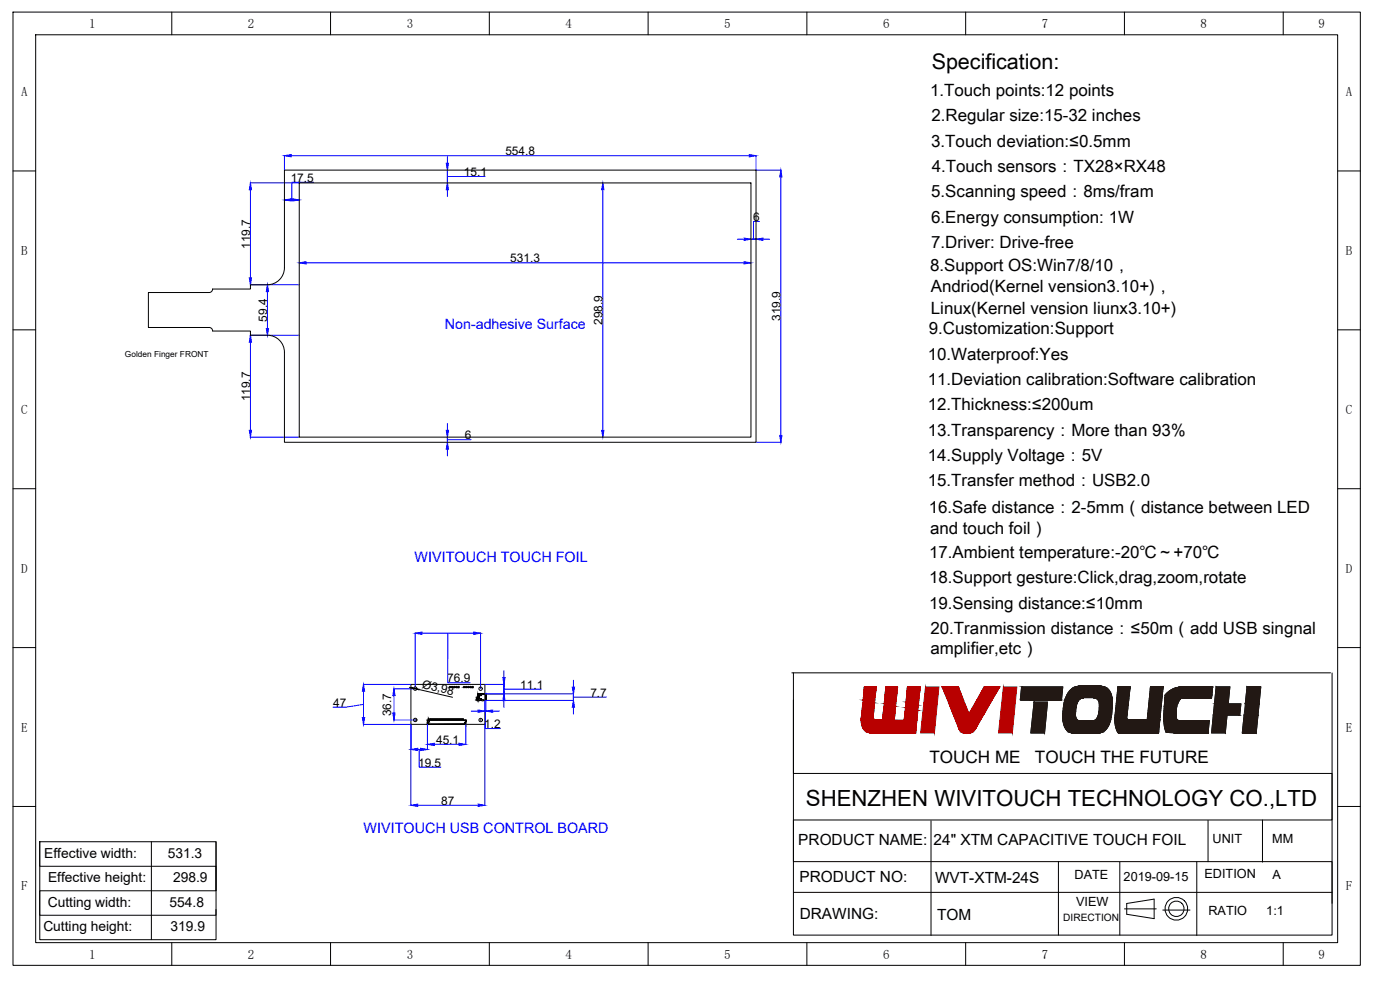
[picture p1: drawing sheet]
<svg xmlns="http://www.w3.org/2000/svg" width="1189mm" height="841mm" viewBox="0 0 1189 841" stroke-linecap="round" stroke-linejoin="round" font-family="sans-serif">
<defs><g id="words">
<text font-size="18.9" x="684" y="684">SHENZHEN WIVITOUCH TECHNOLOGY CO.,LTD</text>
<text font-size="18.2" x="791" y="59">Specification:</text>
<g font-size="14.5">
<text x="789" y="647">TOUCH ME</text>
<text x="879" y="647">TOUCH THE FUTURE</text>
</g>
<g font-size="14.3">
<text x="790" y="81">1.Touch points:12 points</text>
<text x="791" y="103">2.Regular size:15-32 inches</text>
<text x="791" y="124">3.Touch deviation:≤0.5mm</text>
<text x="791" y="146">4.Touch sensors：TX28×RX48</text>
<text x="791" y="167">5.Scanning speed：8ms/fram</text>
<text x="791" y="189">6.Energy consumption: 1W</text>
<text x="791" y="210">7.Driver: Drive-free</text>
<text x="790" y="230">8.Support OS:Win7/8/10，</text>
<text x="791" y="248">Andriod(Kernel vension3.10+)，</text>
<text x="790" y="266">Linux(Kernel vension liunx3.10+)</text>
<text x="789" y="284">9.Customization:Support</text>
<text x="788" y="305">10.Waterproof:Yes</text>
<text x="788" y="327">11.Deviation calibration:Software calibration</text>
<text x="788" y="348">12.Thickness:≤200um</text>
<text x="788" y="370">13.Transparency：More than 93%</text>
<text x="788" y="391">14.Supply Voltage：5V</text>
<text x="788" y="413">15.Transfer method：USB2.0</text>
<text x="789" y="435">16.Safe distance：2-5mm（distance between LED</text>
<text x="790" y="453">and touch foil）</text>
<text x="789" y="473">17.Ambient temperature:-20℃～+70℃</text>
<text x="789" y="495">18.Support gesture:Click,drag,zoom,rotate</text>
<text x="789" y="517">19.Sensing distance:≤10mm</text>
<text x="790" y="538">20.Tranmission distance：≤50m（add USB singnal</text>
<text x="790" y="555">amplifier,etc）</text>
</g>
<g font-size="13.1">
<text x="678" y="717">PRODUCT NAME:</text>
<text x="793" y="717">24&quot; XTM CAPACITIVE TOUCH FOIL</text>
<text x="679" y="749">PRODUCT NO:</text>
<text x="794" y="750">WVT-XTM-24S</text>
<text x="679" y="779">DRAWING:</text>
<text x="796" y="781">TOM</text>
</g>
<g font-size="12.2" fill="#00f">
<text x="352" y="477">WIVITOUCH TOUCH FOIL</text>
<text x="309" y="707">WIVITOUCH USB CONTROL BOARD</text>
</g>
<text font-size="12.1" fill="#00f" x="378" y="279">Non-adhesive Surface</text>
<g font-size="11.7">
<text x="38" y="728">Effective width:</text>
<text x="142" y="728">531.3</text>
<text x="41" y="748">Effective height:</text>
<text x="147" y="748">298.9</text>
<text x="41" y="770">Cutting width:</text>
<text x="144" y="770">554.8</text>
<text x="37" y="790">Cutting height:</text>
<text x="145" y="790">319.9</text>
</g>
<g font-size="11">
<text x="76" y="24">1</text>
<text x="211" y="24">2</text>
<text x="345" y="24">3</text>
<text x="480" y="24">4</text>
<text x="615" y="24">5</text>
<text x="750" y="24">6</text>
<text x="885" y="24">7</text>
<text x="1020" y="24">8</text>
<text x="1120" y="24">9</text>
<text x="18" y="82">A</text>
<text x="1143" y="82">A</text>
<text x="18" y="216">B</text>
<text x="1143" y="216">B</text>
<text x="18" y="351">C</text>
<text x="1143" y="351">C</text>
<text x="18" y="486">D</text>
<text x="1143" y="486">D</text>
<text x="18" y="621">E</text>
<text x="1143" y="621">E</text>
<text x="18" y="756">F</text>
<text x="1143" y="756">F</text>
<text x="76" y="813">1</text>
<text x="211" y="813">2</text>
<text x="345" y="813">3</text>
<text x="480" y="813">4</text>
<text x="615" y="813">5</text>
<text x="750" y="813">6</text>
<text x="885" y="813">7</text>
<text x="1020" y="813">8</text>
<text x="1120" y="813">9</text>
</g>
<g font-size="10.8">
<text x="1030" y="716">UNIT</text>
<text x="1080" y="716">MM</text>
<text x="912" y="746">DATE</text>
<text x="954" y="748">2019-09-15</text>
<text x="1023" y="745">EDITION</text>
<text x="1081" y="746">A</text>
<text x="914" y="769">VIEW</text>
<text x="1026" y="777">RATIO</text>
<text x="1075" y="777">1:1</text>
</g>
<g font-size="10.1">
<text x="429" y="132">554.8</text>
<text x="394" y="150">15.1</text>
<text x="247" y="154">17.5</text>
<text x="640" y="188">6</text>
<text x="212" y="211" transform="rotate(-90 212 211)">119.7</text>
<text x="433" y="223">531.3</text>
<text x="227" y="273" transform="rotate(-90 227 273)">59.4</text>
<text x="512" y="276" transform="rotate(-90 512 276)">298.9</text>
<text x="663" y="272" transform="rotate(-90 663 272)">319.9</text>
<text x="212" y="341" transform="rotate(-90 212 341)">119.7</text>
<text x="395" y="373">6</text>
<text x="380" y="579">76.9</text>
<text x="358" y="584" transform="rotate(13 358 584)">Ø3,98</text>
<text x="442" y="585">11.1</text>
<text x="501" y="591">7.7</text>
<text x="283" y="600">47</text>
<text x="332" y="608" transform="rotate(-90 332 608)">36.7</text>
<text x="411" y="618">1.2</text>
<text x="370" y="631">45.1</text>
<text x="355" y="651">19.5</text>
<text x="375" y="683">87</text>
</g>
<text font-size="8.6" x="903" y="781">DIRECTION</text>
<text font-size="7.1" x="106" y="303">Golden Finger FRONT</text>
<text font-size=".6" x="394" y="611">80</text>
</g></defs>
<!-- layer: VhF -->
<g fill="none" stroke="#000" stroke-width=".85">
<path d="M11 10h1144v809h-1144zM146 10v20M281 10v20M416 10v20M550 10v20M685 10v20M820 10v20M955 10v20M1090 10v20M30 30h1106v770h-1106zM11 145h19M1136 145h19"/>
<path d="M11 280h19M1136 280h19M11 415h19M1136 415h19M11 550h19M1136 550h19M11 684h19M1136 684h19M955 771h27M980 763l-23 4v9M980 763v17l-23-4M987 772h24"/>
<path d="M146 800v19M281 800v19M416 800v19M550 800v19M685 800v19M820 800v19M955 800v19M1090 800v19"/>
<circle cx="999" cy="771" r="10"/>
<circle cx="999" cy="771" r="7"/>
</g>
<!-- layer: 0 -->
<g fill="none" stroke="#000" stroke-width=".85">
<path d="M254 155h384v216h-384zM126 248h52h1l2-3h32v-3h14a14 14 0 0 0 15-15v-83h400v231h-400v-76a14 14 0 0 0-15-15l-14 1v-4h-32l-1-2-2-1h-52zM672 571h458M674 571v85h457v40h-457v35h457v36M1131 571v223h-457v-200M348 583l1 1M351 584l3 1M353 584h.1M356 585l28 7M382 583h.1M353 611h.1M408 611h.1"/>
<path d="M791 697v97M1026 696v35M1072 696v36M34 714v21h149v21h-149v21h149v-5M34 714h149v83h-149zM129 714v83M183 714v42M899 731v63M951 732v62M1016 731v63M674 757h457"/>
<circle cx="353" cy="584" r="1.4"/>
<circle cx="408" cy="584" r="1.4"/>
<circle cx="353" cy="611" r="1.4"/>
<circle cx="408" cy="611" r="1.4"/>
</g>
<path d="M868 583h34l-1 11h-35zM878 596h12l-3 26h-12zM1033 583h11l-1 14h11l-1 10h-11l-2 15h-11zM1057 597l2-14h12l-4 39h-12l1-15" fill="none" stroke="#000" stroke-width=".85"/>
<g fill="#221814" stroke="#221814" stroke-width=".85">
<path d="M868 583h34l-1 11z"/>
<path d="M987 583h1z"/>
<path d="M986 583h2z"/>
<path d="M985 583h3z"/>
<path d="M984 583h4z"/>
<path d="M982 583h6z"/>
<path d="M980 583h8z"/>
<path d="M978 583h10z"/>
<path d="M960 611h25z"/>
<path d="M950 622h1z"/>
<path d="M1002 583h28z"/>
<path d="M997 584h33z"/>
<path d="M990 622h36z"/>
<path d="M996 622h30z"/>
<path d="M997 622h29z"/>
<path d="M999 622h27z"/>
<path d="M1002 622h24z"/>
<path d="M1004 622h22z"/>
<path d="M1006 622h20z"/>
<path d="M1009 622h17z"/>
<path d="M1011 622h15z"/>
<path d="M1013 622h13z"/>
<path d="M1014 622h12z"/>
<path d="M1017 622h9z"/>
<path d="M1020 622h6z"/>
<path d="M1021 622h5z"/>
<path d="M1025 622h1z"/>
<path d="M1059 583h12z"/>
<path d="M1056 607h12l-1 15z"/>
<path d="M878 596l9 26 3-26zM878 596l9 26h-12z"/>
<path d="M868 583l-2 11h35zM866 594h35z"/>
<path d="M987 583h1zM987 583h1z"/>
<path d="M987 583h1zM986 583h2zM986 583h2z"/>
<path d="M986 583h2zM986 583h2zM985 583h3z"/>
<path d="M985 583h3zM985 583h3zM984 583h4z"/>
<path d="M984 583h4zM984 583h4zM983 583h5z"/>
<path d="M983 583h5zM982 583h6zM981 583h7z"/>
<path d="M981 583h7zM980 583h8zM979 583h9z"/>
<path d="M979 583h9zM978 583h10zM977 583h11z"/>
<path d="M949 583h11zM949 583h11z"/>
<path d="M977 583h11zM977 583h11z"/>
<path d="M949 583h11zM949 583h11z"/>
<path d="M977 583h11zM977 583h11z"/>
<path d="M949 583h11zM949 583h11z"/>
<path d="M977 583h11zM977 583h11z"/>
<path d="M949 583h11zM949 583h11z"/>
<path d="M977 583h11zM977 583h11z"/>
<path d="M949 583h11zM949 583h11z"/>
<path d="M977 583h11zM977 583h11z"/>
<path d="M949 583h11zM949 583h11z"/>
<path d="M949 583l11 1zM949 583l11 1z"/>
<path d="M977 583l11 1zM977 583l11 1z"/>
<path d="M977 584h11zM977 584h11z"/>
<path d="M949 584h11zM949 584h11z"/>
<path d="M977 584h11zM977 584h11z"/>
<path d="M949 584h11zM949 584h11zM949 584h11zM949 584h11z"/>
<path d="M977 584h11zM977 584h11z"/>
<path d="M949 584l11 1v-1zM949 584l11 1h-11z"/>
<path d="M977 584h11zM977 584l11 1h-11z"/>
<path d="M977 585h11zM977 585h11z"/>
<path d="M949 585h10h1zM949 585h10h-10z"/>
<path d="M977 585h11zM977 585h10h-10z"/>
<path d="M949 585h10zM949 585h10z"/>
<path d="M949 585h10zM949 585l10 1z"/>
<path d="M977 585l10 1v-1zM977 585l10 1h-10z"/>
<path d="M949 586h10zM949 586h10h-10z"/>
<path d="M977 586l10 1v-1zM977 586l10 1h-10z"/>
<path d="M949 586h10zM949 586l10 1z"/>
<path d="M977 587h10zM977 587h10z"/>
<path d="M949 587h10zM949 587h10h-10z"/>
<path d="M977 587l10 1v-1zM977 587l10 1h-10z"/>
<path d="M949 587l10 1v-1zM949 587l10 1h-10z"/>
<path d="M949 588h10zM949 588h10z"/>
<path d="M977 588l10 1v-1zM977 588l10 1h-11z"/>
<path d="M976 589h11zM976 589h11z"/>
<path d="M949 588l10 1v-1zM949 588l10 1h-10z"/>
<path d="M949 589h10zM949 589h10z"/>
<path d="M976 589l11 1v-1zM976 589l11 1h-11z"/>
<path d="M949 589l10 1v-1zM949 589l10 1h-10z"/>
<path d="M949 590h10zM949 590l10 1h-10z"/>
<path d="M976 590l11 1v-1zM976 590l11 1h-11z"/>
<path d="M976 591h11zM976 591h11z"/>
<path d="M949 591h10zM949 591h10h-10z"/>
<path d="M976 591l11 1v-1zM976 591l11 1h-11z"/>
<path d="M949 591l10 1v-1zM949 591l10 1h-11z"/>
<path d="M948 592l11 1zM948 592l11 1z"/>
<path d="M976 592l11 1v-1zM976 592l11 1h-11z"/>
<path d="M976 593h11zM976 593h11z"/>
<path d="M948 593h11zM948 593h11h-11z"/>
<path d="M976 593l11 1v-1zM976 593l11 1h-11z"/>
<path d="M948 593l11 1v-1zM948 593l11 1h-11z"/>
<path d="M948 594h11zM948 594h10z"/>
<path d="M976 594h11zM976 594h11h-11z"/>
<path d="M948 594l10 1v-1zM948 594l10 1h-10z"/>
<path d="M948 595h10zM948 595h10z"/>
<path d="M976 594h11zM976 594l11 1z"/>
<path d="M976 595h10h1zM976 595h10h-10z"/>
<path d="M948 595h10zM948 595h10h-10z"/>
<path d="M948 595l10 1zM948 595l10 1z"/>
<path d="M976 595l10 1v-1zM976 595l10 1h-10z"/>
<path d="M976 596h10zM976 596l10 1z"/>
<path d="M948 596l10 1v-1zM948 596l10 1h-10z"/>
<path d="M948 597h10zM948 597h10h-10z"/>
<path d="M976 597h10zM976 597h10h-10z"/>
<path d="M948 597l10 1v-1zM948 597l10 1h-10z"/>
<path d="M976 597l10 1v-1zM976 597l10 1h-11z"/>
<path d="M975 598h11zM975 598h11z"/>
<path d="M948 598l10 1v-1zM948 598l10 1h-10z"/>
<path d="M948 599h10zM948 599h10z"/>
<path d="M975 598l11 1v-1zM975 598l11 1h-11z"/>
<path d="M975 599h11zM975 599l11 1z"/>
<path d="M948 599l10 1v-1zM948 599l10 1h-10z"/>
<path d="M948 600h10zM948 600h10z"/>
<path d="M975 600l11 1v-1zM975 600l11 1h-11z"/>
<path d="M948 600l10 1v-1zM948 600l10 1h-10z"/>
<path d="M948 601h10zM948 601h10z"/>
<path d="M975 601h11zM975 601h11h-11z"/>
<path d="M975 601l11 1v-1zM975 601l11 1h-11z"/>
<path d="M947 601l11 1v-1zM947 601l11 1h-11z"/>
<path d="M947 602h11zM947 602h11z"/>
<path d="M975 602l11 1v-1zM975 602l11 1h-11z"/>
<path d="M975 603h11zM975 603h11z"/>
<path d="M947 602l10 1 1-1zM947 602l10 1h-10z"/>
<path d="M947 603h10zM947 603l10 1z"/>
<path d="M975 603l11 1v-1zM975 603l11 1h-11z"/>
<path d="M947 604h10zM947 604h10h-10z"/>
<path d="M975 604h11zM975 604l11 1z"/>
<path d="M947 604l10 1v-1zM947 604l10 1h-10z"/>
<path d="M947 605h10zM947 605h10z"/>
<path d="M975 605l10 1 1-1zM975 605l10 1h-10z"/>
<path d="M947 605l10 1v-1zM947 605l10 1h-10z"/>
<path d="M975 606h10zM975 606h10h-10z"/>
<path d="M947 606h10zM947 606h10h-10z"/>
<path d="M947 606h10zM947 606h10z"/>
<path d="M975 606l10 1v-1zM975 606l10 1h-10z"/>
<path d="M947 606l10 1v-1zM947 606l10 1h-10z"/>
<path d="M947 607h10zM947 607h10h-10z"/>
<path d="M975 607h10zM975 607h10h-10z"/>
<path d="M947 607h10zM947 607l10 1z"/>
<path d="M947 608h10zM947 608h10z"/>
<path d="M975 607l10 1v-1zM975 607l10 1h-11z"/>
<path d="M947 608h10zM947 608h10h-10z"/>
<path d="M974 608l11 1v-1zM974 608l11 1h-11z"/>
<path d="M947 608l10 1v-1zM947 608l10 1h-10z"/>
<path d="M974 609h11zM974 609h11z"/>
<path d="M947 609h10zM947 609h10z"/>
<path d="M947 609h10zM947 609h10z"/>
<path d="M947 609l10 1zM947 609l10 1zM947 610h10zM947 610h10z"/>
<path d="M947 610h10zM947 610h10zM947 610h10zM947 610h10zM947 610h10zM947 610h10z"/>
<path d="M947 610h10zM947 610h10z"/>
<path d="M947 610h10zM947 610h10zM947 610h10zM947 610h10z"/>
<path d="M947 610h10zM947 610h10z"/>
<path d="M947 610h10zM947 610h10z"/>
<path d="M947 610h10zM947 610h10z"/>
<path d="M947 610h10zM947 610h10z"/>
<path d="M974 609l11 1v-1zM974 609l11 1h-11z"/>
<path d="M947 610h10zM947 610h10z"/>
<path d="M947 610h10zM947 610h10z"/>
<path d="M947 610h10zM947 610h10z"/>
<path d="M974 610h11zM974 610l11 1h-11z"/>
<path d="M947 610l11 1zM947 610l11 1z"/>
<path d="M947 611h11zM947 611h11z"/>
<path d="M974 611h11zM974 611h11z"/>
<path d="M947 611h12zM947 611h12z"/>
<path d="M974 611h11zM974 611h11z"/>
<path d="M947 611h12zM947 611h12z"/>
<path d="M974 611h11zM974 611h11z"/>
<path d="M960 611h25zM960 611h25zM960 611h25zM960 611h25zM960 611h25zM960 611h25z"/>
<path d="M960 611h25zM960 611h25zM960 611h25z"/>
<path d="M947 611h12zM947 611h12z"/>
<path d="M960 611h25zM960 611h25z"/>
<path d="M947 611h13zM947 611h13z"/>
<path d="M947 611h38zM947 611h38z"/>
<path d="M947 611h38zM947 611h38z"/>
<path d="M947 611h38zM947 611h38z"/>
<path d="M947 611l38 1v-1zM947 611l38 1h-38z"/>
<path d="M947 612h38zM947 612h38z"/>
<path d="M947 612l38 1v-1zM947 612l38 1h-38z"/>
<path d="M947 613h38zM947 613h38z"/>
<path d="M947 613l38 1v-1zM947 613l38 1h-38z"/>
<path d="M947 614h38zM947 614h38z"/>
<path d="M947 614l38 1v-1zM947 614l38 1h-38z"/>
<path d="M947 615h37h1zM947 615h37h-37zM947 615h37zM947 615h37z"/>
<path d="M947 615l37 1v-1zM947 615l37 1h-37z"/>
<path d="M947 616l37 1v-1zM947 616l37 1h-37zM947 617h37zM947 617h37z"/>
<path d="M947 617h37zM947 617h37h-37z"/>
<path d="M947 617l37 1v-1zM947 617l37 1h-36z"/>
<path d="M948 618h36zM948 618h36z"/>
<path d="M948 618l36 1v-1zM948 618l36 1h-36z"/>
<path d="M948 619h36zM948 619h36h-36z"/>
<path d="M948 619h36zM948 619h36z"/>
<path d="M948 619l36 1v-1zM948 619l36 1h-35z"/>
<path d="M949 620h35zM949 620h35z"/>
<path d="M949 620h35zM949 620l35 1z"/>
<path d="M949 621h35zM949 621h35z"/>
<path d="M949 621h35zM949 621h35z"/>
<path d="M949 621h35zM949 621h35z"/>
<path d="M949 621l35 1zM949 621l35 1z"/>
<path d="M949 622h35zM949 622h35z"/>
<path d="M949 622h35zM949 622h35z"/>
<path d="M950 622h34zM950 622h34z"/>
<path d="M950 622h34zM950 622h34zM950 622h34zM950 622h34zM950 622h34zM950 622h34zM950 622h34zM950 622h34z"/>
<path d="M950 622h31zM950 622h33z"/>
<path d="M950 622h30zM950 622h31z"/>
<path d="M950 622h29zM950 622h30z"/>
<path d="M950 622h27zM950 622h29z"/>
<path d="M950 622h26zM950 622h27z"/>
<path d="M950 622h25zM950 622h26z"/>
<path d="M950 622h24zM950 622h25z"/>
<path d="M950 622h23zM950 622h24z"/>
<path d="M950 622h22zM950 622h23z"/>
<path d="M950 622h21zM950 622h22z"/>
<path d="M950 622h20zM950 622h21z"/>
<path d="M950 622h20zM950 622h18z"/>
<path d="M950 622h18zM950 622h16z"/>
<path d="M950 622h15zM950 622h16z"/>
<path d="M950 622h13zM950 622h15z"/>
<path d="M950 622h12zM950 622h13z"/>
<path d="M950 622h11zM950 622h12z"/>
<path d="M950 622h10zM950 622h11z"/>
<path d="M950 622h9zM950 622h10z"/>
<path d="M950 622h8zM950 622h9z"/>
<path d="M950 622h7zM950 622h8z"/>
<path d="M950 622h7zM950 622h6z"/>
<path d="M950 622h6zM950 622h5z"/>
<path d="M950 622h5zM950 622h5z"/>
<path d="M950 622h5zM950 622h4z"/>
<path d="M950 622h4zM950 622h2z"/>
<path d="M950 622h2zM950 622h2z"/>
<path d="M950 622h1zM950 622h2z"/>
<path d="M950 622h1zM950 622h1z"/>
<path d="M1003 583h2zM1003 583h2z"/>
<path d="M1003 583h3zM1003 583h3z"/>
<path d="M1003 583h5zM1003 583h5z"/>
<path d="M1003 583h6zM1003 583h6z"/>
<path d="M1003 583h6zM1003 583h6z"/>
<path d="M1003 583h8zM1003 583h8z"/>
<path d="M1003 583h9zM1003 583h9z"/>
<path d="M1003 583h10zM1003 583h10z"/>
<path d="M1003 583h12zM1003 583h12z"/>
<path d="M1003 583h13zM1003 583h13z"/>
<path d="M1003 583h14zM1003 583h14z"/>
<path d="M1003 583h15zM1003 583h15z"/>
<path d="M1003 583h16zM1003 583h16z"/>
<path d="M1003 583h17zM1003 583h17z"/>
<path d="M1003 583h18zM1003 583h18z"/>
<path d="M1003 583h18zM1003 583h18z"/>
<path d="M1003 583h19zM1003 583h19z"/>
<path d="M1003 583h20zM1003 583h20z"/>
<path d="M1003 583h21zM1003 583h21z"/>
<path d="M1003 583h21zM1003 583h21z"/>
<path d="M1003 583h21zM1003 583h21z"/>
<path d="M1003 583h22zM1003 583h22z"/>
<path d="M1003 583h23zM1003 583h23z"/>
<path d="M1003 583h24zM1003 583h24z"/>
<path d="M1003 583h25zM1003 583h25z"/>
<path d="M1003 583h25zM1003 583h25z"/>
<path d="M1003 583h26zM1003 583h26z"/>
<path d="M1003 583h26zM1003 583h26z"/>
<path d="M1003 583h26zM1003 583h26z"/>
<path d="M1003 583h26zM1003 583h26z"/>
<path d="M1003 583h27zM1003 583h27z"/>
<path d="M1003 583h27zM1003 583h27z"/>
<path d="M1003 583h27zM1003 583h27zM1003 583h27zM1003 583h27z"/>
<path d="M1003 583h27zM1002 583h28zM1002 583h28z"/>
<path d="M1002 583h28zM1002 583h28z"/>
<path d="M1002 583h28zM1002 583h28z"/>
<path d="M1002 583h28zM1001 583h29z"/>
<path d="M1001 583h29zM1001 583h29z"/>
<path d="M1001 583h29zM1001 583h29z"/>
<path d="M1001 583h29zM1000 583h30z"/>
<path d="M1000 583h30zM1000 584h30z"/>
<path d="M1000 584h30zM999 584h31z"/>
<path d="M999 584h31zM998 584h32z"/>
<path d="M998 584h32zM997 584h33z"/>
<path d="M997 584h33zM997 584h33zM997 584h33z"/>
<path d="M997 584h33zM996 585h34z"/>
<path d="M996 585h34zM995 585h35z"/>
<path d="M995 585h35zM995 586h34z"/>
<path d="M995 586h34zM994 586h35z"/>
<path d="M994 586h35zM994 586h35z"/>
<path d="M994 586h35zM993 586h36z"/>
<path d="M993 586h36zM993 587h36z"/>
<path d="M993 587h36zM992 587h1h36z"/>
<path d="M992 587h37zM992 587h37z"/>
<path d="M992 587h37zM991 588h38z"/>
<path d="M991 588h38zM991 588h38h-38z"/>
<path d="M991 588h38zM991 588h38h-38z"/>
<path d="M991 588h38zM991 588l38 1z"/>
<path d="M990 589h39zM990 589h39h-39z"/>
<path d="M990 589h39zM990 589h39z"/>
<path d="M990 589h39zM990 589l39 1z"/>
<path d="M990 590h39zM990 590h39z"/>
<path d="M990 590h39zM990 590h39z"/>
<path d="M990 590h39zM990 590h39zM990 590h39zM990 590h39z"/>
<path d="M990 590h39zM990 590h39z"/>
<path d="M989 590h40zM989 590h40z"/>
<path d="M989 590h40zM989 590l40 1h-40z"/>
<path d="M989 591h40zM989 591h40z"/>
<path d="M989 591h40zM989 591h40z"/>
<path d="M989 591h40zM989 591l40 1z"/>
<path d="M989 592h40zM989 592h40z"/>
<path d="M989 592h40zM989 592h40z"/>
<path d="M989 592h40zM989 592h40z"/>
<path d="M989 592l40 1zM989 592l40 1z"/>
<path d="M989 593h37zM989 593h38z"/>
<path d="M989 593h35zM989 593h37z"/>
<path d="M989 593h34zM989 593h35z"/>
<path d="M989 593h33zM989 593h34z"/>
<path d="M989 593h32zM989 593h33z"/>
<path d="M989 593h31zM989 593h32z"/>
<path d="M989 593h30zM989 593h31z"/>
<path d="M989 593h29zM989 593h30z"/>
<path d="M989 593h28zM989 593h29z"/>
<path d="M989 593h27zM989 593h28z"/>
<path d="M989 593h26zM989 593h27z"/>
<path d="M989 593h25zM989 593h26z"/>
<path d="M989 593h24zM989 593h25z"/>
<path d="M989 593h23zM989 593h24z"/>
<path d="M989 593h23zM989 593h23z"/>
<path d="M989 593h21zM989 593h23z"/>
<path d="M989 593h20zM989 593h21z"/>
<path d="M989 593h19zM989 593h20z"/>
<path d="M989 593h19zM989 593h19z"/>
<path d="M989 593h18zM989 593h19z"/>
<path d="M989 593h17zM989 593h18z"/>
<path d="M989 593h17zM989 593h17z"/>
<path d="M989 593h16zM989 593h17z"/>
<path d="M989 593h16zM989 593h16z"/>
<path d="M989 593h16zM989 593h16z"/>
<path d="M989 593h15zM989 593h16z"/>
<path d="M989 593h15zM989 593h15z"/>
<path d="M989 593h14zM989 593h15z"/>
<path d="M989 593h14zM989 593h14z"/>
<path d="M989 593h14zM989 593h14z"/>
<path d="M989 593h14zM989 593h14z"/>
<path d="M989 593h14zM989 593h13z"/>
<path d="M989 593h13zM989 593h13z"/>
<path d="M989 593h13zM989 593l13 1z"/>
<path d="M989 594h13zM989 594h13h-13z"/>
<path d="M989 594l12 1 1-1zM989 594l12 1h-12z"/>
<path d="M989 595h12zM989 595h12h-12z"/>
<path d="M989 595l12 1v-1zM989 595l12 1h-12z"/>
<path d="M989 596l11 1 1-1zM989 596l11 1h-11z"/>
<path d="M989 597h11zM989 597h11z"/>
<path d="M989 597l11 1v-1zM989 597l11 1h-11z"/>
<path d="M989 598l10 1 1-1zM989 598l10 1h-10z"/>
<path d="M989 599h10zM989 599h10z"/>
<path d="M989 599h10zM989 599h10z"/>
<path d="M989 599h10zM989 599l10 1z"/>
<path d="M989 600h10zM989 600h10z"/>
<path d="M989 600l10 1v-1zM989 600l10 1h-10z"/>
<path d="M989 601l10 2v-2zM989 601l10 2h-11z"/>
<path d="M988 603h11zM988 603h11z"/>
<path d="M988 603l11 1v-1zM988 603l11 1h-11z"/>
<path d="M988 604l11 1v-1zM988 604l11 1h-11z"/>
<path d="M988 605l11 1v-1zM988 605l11 1h-11z"/>
<path d="M988 606h11zM988 606h11z"/>
<path d="M988 606l11 1v-1zM988 606l11 1h-11z"/>
<path d="M988 607l11 1v-1zM988 607l11 1h-11z"/>
<path d="M988 608l11 1v-1zM988 608l11 1h-11z"/>
<path d="M988 609h11zM988 609h11z"/>
<path d="M988 609h11zM988 609h11h-11z"/>
<path d="M988 609l11 1v-1zM988 609l11 1h-11z"/>
<path d="M988 610h11zM988 610h11z"/>
<path d="M988 610h11zM988 610h11z"/>
<path d="M988 610h11zM988 610h11z"/>
<path d="M988 610l11 1zM988 610l11 1z"/>
<path d="M988 611h12zM988 611h12z"/>
<path d="M988 611h13zM988 611h13z"/>
<path d="M988 611h13zM988 611h13z"/>
<path d="M988 611l13 1zM988 611l13 1z"/>
<path d="M988 612h13zM988 612h13z"/>
<path d="M988 612h14zM988 612h14z"/>
<path d="M988 612h14zM988 612h14z"/>
<path d="M988 612h14zM988 612h14zM988 612h14zM988 612h14zM988 612h14zM988 612h14zM988 612h14zM988 612h14z"/>
<path d="M988 612h14zM988 612h14z"/>
<path d="M988 612h14zM988 612h14z"/>
<path d="M988 612h15zM988 612h15z"/>
<path d="M988 612h17zM988 612h17z"/>
<path d="M988 612h18zM988 612h18z"/>
<path d="M988 612h19zM988 612h19z"/>
<path d="M988 612h21zM988 612h21z"/>
<path d="M988 612h22zM988 612h22z"/>
<path d="M988 612h23zM988 612h23z"/>
<path d="M988 612h24zM988 612h24z"/>
<path d="M988 612h25zM988 612h25z"/>
<path d="M988 612h27zM988 612h27z"/>
<path d="M988 612h28zM988 612h28z"/>
<path d="M988 612h28zM988 612h28z"/>
<path d="M988 612h29zM988 612h29z"/>
<path d="M988 612h30zM988 612h30z"/>
<path d="M988 612h31zM988 612h31z"/>
<path d="M988 612h32zM988 612h32z"/>
<path d="M988 612h32zM988 612h32z"/>
<path d="M988 612h33zM988 612h33z"/>
<path d="M988 612h34zM988 612h34z"/>
<path d="M988 612h35zM988 612h35z"/>
<path d="M988 612h36zM988 612h36z"/>
<path d="M988 612h37zM988 612h37z"/>
<path d="M988 612h37zM988 612h37z"/>
<path d="M988 612h38zM988 612h38z"/>
<path d="M988 612h38zM988 612h38z"/>
<path d="M988 612h38zM988 612h38z"/>
<path d="M988 612h39zM988 612h39z"/>
<path d="M988 612h39zM988 612h39z"/>
<path d="M988 612h39zM988 612h39z"/>
<path d="M988 612h39zM988 612h39zM988 612h39zM988 612h39z"/>
<path d="M988 612h39zM988 612h39z"/>
<path d="M988 612l39 1v-1zM988 612l39 1h-39z"/>
<path d="M988 613h39zM988 613h39z"/>
<path d="M988 613l39 1v-1zM988 613l39 1h-39z"/>
<path d="M988 614h39zM988 614h39z"/>
<path d="M989 614l38 1v-1zM989 614l38 1h-38z"/>
<path d="M989 615h38zM989 615h38z"/>
<path d="M989 615l37 1 1-1zM989 615l37 1h-37z"/>
<path d="M989 616h37zM989 616h37h-37z"/>
<path d="M989 616h37zM989 616l37 1z"/>
<path d="M989 617l37 1v-1zM989 617l37 1h-37z"/>
<path d="M989 618h37zM989 618h37z"/>
<path d="M989 618h37zM989 618h37h-37z"/>
<path d="M989 618h37zM989 618l37 1z"/>
<path d="M989 619h37zM989 619h37z"/>
<path d="M989 619h37zM989 619h37h-36z"/>
<path d="M990 619l36 1zM990 619l36 1z"/>
<path d="M990 620h36zM990 620h36z"/>
<path d="M990 620h36zM990 620h36z"/>
<path d="M990 620l36 1zM990 620l36 1z"/>
<path d="M990 621h36zM990 621h36z"/>
<path d="M990 621h36zM990 621h36z"/>
<path d="M990 621h36zM990 621h36z"/>
<path d="M990 621h36zM990 621h36z"/>
<path d="M990 621l36 1zM990 621l36 1z"/>
<path d="M990 622h36zM990 622h36zM990 622h36z"/>
<path d="M991 622h35zM991 622h35z"/>
<path d="M991 622h35zM991 622h35z"/>
<path d="M991 622h35zM991 622h35zM992 622h34zM992 622h34z"/>
<path d="M992 622h34zM992 622h34z"/>
<path d="M993 622h33zM993 622h33zM996 622h30z"/>
<path d="M997 622h29zM997 622h29zM997 622h29z"/>
<path d="M998 622h28zM998 622h28zM999 622h27z"/>
<path d="M1000 622h26zM1000 622h26z"/>
<path d="M1001 622h25zM1001 622h25zM1002 622h24z"/>
<path d="M1003 622h23zM1003 622h23zM1004 622h22z"/>
<path d="M1005 622h21zM1005 622h21zM1006 622h20z"/>
<path d="M1007 622h19zM1007 622h19z"/>
<path d="M1008 622h18zM1008 622h18zM1009 622h17z"/>
<path d="M1010 622h16zM1010 622h16zM1011 622h15z"/>
<path d="M1012 622h14zM1012 622h14zM1013 622h13z"/>
<path d="M1013 622h13zM1013 622h13zM1014 622h12z"/>
<path d="M1016 622h10zM1016 622h10zM1017 622h9z"/>
<path d="M1018 622h8zM1018 622h8zM1020 622h6z"/>
<path d="M1020 622h6zM1020 622h6zM1021 622h5z"/>
<path d="M1023 622h3zM1023 622h3zM1025 622h1z"/>
<path d="M1059 583l10 14 2-14zM1059 583l10 14h-12z"/>
<path d="M1033 583l10 14 1-14zM1033 583l10 14h-12z"/>
<path d="M1057 597l11 10 1-10zM1057 597l11 10h-12z"/>
<path d="M1031 597l22 10 1-10zM1031 597l22 10h-23z"/>
<path d="M1030 607l10 15 2-15zM1030 607l10 15h-11z"/>
<path d="M1056 607l-1 15h12zM1055 622h12z"/>
</g>
<!-- layer: DIM -->
<g fill="#221814" stroke="#221814" stroke-width=".85">
<path d="M928 612h15z"/>
<path d="M927 612h16z"/>
<path d="M926 612h17z"/>
<path d="M925 612h18z"/>
<path d="M921 612h22z"/>
<path d="M918 612h25z"/>
<path d="M917 612h26z"/>
<path d="M918 582h1zM918 582h1z"/>
<path d="M918 582h1zM918 582h1z"/>
<path d="M918 582h2zM918 582h2z"/>
<path d="M918 582h3zM918 582h3z"/>
<path d="M918 582h4zM918 582h4z"/>
<path d="M918 582h5zM918 582h5z"/>
<path d="M918 582h7zM917 582h8z"/>
<path d="M917 582h10zM917 582h10z"/>
<path d="M917 582h11zM917 582h11z"/>
<path d="M917 582h12zM917 582h12z"/>
<path d="M917 582h13zM917 582h13z"/>
<path d="M917 582h14zM917 582h14z"/>
<path d="M917 582h14zM917 582h14z"/>
<path d="M917 582h15zM917 582h15z"/>
<path d="M917 582h15zM917 582h15z"/>
<path d="M917 582h16zM917 582h16z"/>
<path d="M917 582h16zM917 582h16z"/>
<path d="M917 582h16zM917 582h16z"/>
<path d="M917 582h16zM917 582h16z"/>
<path d="M917 582h16zM917 582h16z"/>
<path d="M917 582h17zM917 582h17z"/>
<path d="M917 582h17zM917 582h17z"/>
<path d="M917 582h18zM916 582h19z"/>
<path d="M916 582h20zM915 582h21z"/>
<path d="M915 582l21 1zM915 583h21z"/>
<path d="M915 583h22zM914 583h23z"/>
<path d="M914 583h23zM914 583h23z"/>
<path d="M914 583h24zM913 583h25z"/>
<path d="M913 583h25zM913 583h25z"/>
<path d="M913 583h26zM912 583h27z"/>
<path d="M912 583l27 1zM912 584h27z"/>
<path d="M912 584h28zM911 584h29z"/>
<path d="M911 584h29zM911 584h29z"/>
<path d="M911 584h29zM910 584h30z"/>
<path d="M910 584l31 1zM910 585h31z"/>
<path d="M910 585h31zM910 585h31z"/>
<path d="M910 585h31zM910 585h31z"/>
<path d="M909 585l33 1-1-1zM909 586v-1l33 1z"/>
<path d="M909 586h33zM909 586h33z"/>
<path d="M909 586l33 1v-1zM909 586l33 1h-34z"/>
<path d="M908 587h35zM908 587h35z"/>
<path d="M908 587l35 1v-1zM908 587l35 1h-36z"/>
<path d="M907 588h36zM907 588h36z"/>
<path d="M907 588l36 1v-1zM907 588l36 1h-36z"/>
<path d="M907 589h37zM907 589h37z"/>
<path d="M906 589l38 1v-1zM906 589l38 1h-38z"/>
<path d="M906 590h38zM906 590h38z"/>
<path d="M906 590l38 1v-1zM906 590l38 1h-39z"/>
<path d="M905 591h39zM905 591h39z"/>
<path d="M905 591l39 1v-1zM905 591l39 1h-39z"/>
<path d="M905 592h15zM905 592h15z"/>
<path d="M929 592h15zM929 592h15z"/>
<path d="M905 592h15zM905 592h15z"/>
<path d="M929 592h15zM929 592h15z"/>
<path d="M905 592h15zM905 592h15z"/>
<path d="M929 592h15zM929 592h15z"/>
<path d="M905 592h15zM905 592h15z"/>
<path d="M905 592h14zM905 592h15z"/>
<path d="M929 592h15zM929 592h15z"/>
<path d="M905 592h14zM905 592h14z"/>
<path d="M905 592h14zM905 592l13 1z"/>
<path d="M930 592l14 1zM930 592l14 1z"/>
<path d="M930 593h14zM930 593h14z"/>
<path d="M905 593h13zM905 593h13z"/>
<path d="M931 593h13zM931 593h13z"/>
<path d="M905 593h13zM905 593h13z"/>
<path d="M905 593h13zM905 593h12z"/>
<path d="M931 593h13zM931 593h13z"/>
<path d="M905 593h12zM905 593h12z"/>
<path d="M932 593l13 1-1-1zM932 593l13 1h-13z"/>
<path d="M904 593h13zM904 593l13 1z"/>
<path d="M904 594h13zM904 594h12z"/>
<path d="M932 594h13zM932 594h13z"/>
<path d="M932 594h13zM932 594h13z"/>
<path d="M904 594h12zM904 594h12z"/>
<path d="M933 594h12zM933 594h12z"/>
<path d="M904 594h12zM904 594l12 1z"/>
<path d="M933 594l12 1zM933 594l12 1z"/>
<path d="M904 595h12zM904 595h11h-11z"/>
<path d="M904 595h11zM904 595h11z"/>
<path d="M933 595h12zM933 595h12z"/>
<path d="M904 595h11zM904 595h11z"/>
<path d="M933 595l12 1zM933 595l12 1z"/>
<path d="M933 596h12zM933 596h12z"/>
<path d="M904 595h11zM904 595l11 1z"/>
<path d="M904 596h11zM904 596h11z"/>
<path d="M904 596h11zM904 596h11z"/>
<path d="M933 596h12zM933 596h12h-12z"/>
<path d="M904 596h11zM904 596h11z"/>
<path d="M933 596l12 1v-1zM933 596l12 1h-12z"/>
<path d="M904 596h11zM904 596l11 1z"/>
<path d="M904 597h11zM904 597h11z"/>
<path d="M933 597h12zM933 597h12h-12z"/>
<path d="M904 597h11zM904 597h10h-10z"/>
<path d="M933 597h12zM933 597h12z"/>
<path d="M904 597l10 1v-1zM904 597l10 1h-11z"/>
<path d="M933 597l12 1v-1zM933 597l12 1h-11z"/>
<path d="M903 598h11zM903 598h11h-11z"/>
<path d="M903 598h11zM903 598h11z"/>
<path d="M934 598l11 1v-1zM934 598l11 1h-11z"/>
<path d="M934 599h11zM934 599h11z"/>
<path d="M903 598h11zM903 598l11 1h-11z"/>
<path d="M903 599h11zM903 599h11h-11z"/>
<path d="M934 599h11zM934 599h11h-11z"/>
<path d="M903 599l11 1v-1zM903 599l11 1h-11zM903 600h11zM903 600h11z"/>
<path d="M934 599l11 1v-1zM934 599l11 1h-11z"/>
<path d="M934 600h11zM934 600h10z"/>
<path d="M903 600l11 1v-1zM903 600l11 1h-11z"/>
<path d="M933 600l11 1v-1zM933 600l11 1h-11z"/>
<path d="M933 601h11zM933 601h11z"/>
<path d="M903 601h11zM903 601h11h-11z"/>
<path d="M903 601h11zM903 601l11 1z"/>
<path d="M933 601l11 1v-1zM933 601l11 1h-11z"/>
<path d="M933 602l11 1v-1zM933 602l11 1h-11z"/>
<path d="M903 602l10 1 1-1zM903 602l10 1h-10z"/>
<path d="M903 603l10 1v-1zM903 603l10 1h-10z"/>
<path d="M933 603l11 1v-1zM933 603l11 1h-11z"/>
<path d="M903 604h10zM903 604h10z"/>
<path d="M933 604h11zM933 604h11h-11z"/>
<path d="M903 604h10zM903 604h10h-10z"/>
<path d="M933 604h11zM933 604h11z"/>
<path d="M903 604l10 1v-1zM903 604l10 1h-10z"/>
<path d="M933 604l11 1v-1zM933 604l11 1h-11z"/>
<path d="M903 605h10zM903 605h10z"/>
<path d="M903 605h10zM903 605l10 1z"/>
<path d="M933 605l11 1v-1zM933 605l11 1h-11zM933 606h11zM933 606h11z"/>
<path d="M903 606h10zM903 606h10h-11z"/>
<path d="M933 606l11 1v-1zM933 606l11 1h-11z"/>
<path d="M902 606l11 1v-1zM902 606l11 1h-11z"/>
<path d="M933 607h11zM933 607h11h-11z"/>
<path d="M902 607h11zM902 607h11z"/>
<path d="M902 607h11zM902 607h11z"/>
<path d="M933 607h11zM933 607l11 1h-12z"/>
<path d="M902 607l11 1zM902 607l11 1z"/>
<path d="M932 608h12zM932 608h12z"/>
<path d="M902 608h11zM902 608h11z"/>
<path d="M932 608h12zM932 608h12h-12z"/>
<path d="M902 608h11zM902 608h11z"/>
<path d="M932 608h12zM932 608l12 1h-12z"/>
<path d="M902 608l11 1zM902 608l11 1z"/>
<path d="M902 609h12zM902 609h12zM902 609h12zM902 609h12z"/>
<path d="M932 609h12zM932 609h12z"/>
<path d="M932 609h12zM932 609h12z"/>
<path d="M902 609h12zM902 609h12h-11z"/>
<path d="M932 609l11 1 1-1zM932 609l11 1h-12z"/>
<path d="M903 609l11 1v-1zM903 609l11 1h-11z"/>
<path d="M903 610h11zM903 610h11z"/>
<path d="M931 610l12 1v-1zM931 610l12 1h-12zM931 611h12zM931 611h12z"/>
<path d="M903 610l12 1-1-1zM903 610l12 1h-12z"/>
<path d="M931 611h12zM930 611h1h12z"/>
<path d="M903 611h12zM903 611h12h-12z"/>
<path d="M930 611h13zM929 611h14z"/>
<path d="M903 611l13 1zM903 611l13 1z"/>
<path d="M903 612h13zM903 612h13z"/>
<path d="M929 611h14zM929 612h14z"/>
<path d="M903 612h14zM903 612h14z"/>
<path d="M929 612h14zM928 612h15zM928 612h15z"/>
<path d="M928 612h15zM928 612h15zM928 612h15z"/>
<path d="M928 612h15zM927 612h16zM927 612h16z"/>
<path d="M927 612h16zM927 612h16zM927 612h16z"/>
<path d="M903 612h14zM903 612h14z"/>
<path d="M927 612h16zM926 612h17zM926 612h17z"/>
<path d="M926 612h17zM925 612h18zM923 612h20z"/>
<path d="M923 612h20zM921 612h22zM920 612h23z"/>
<path d="M920 612h23zM919 612h24z"/>
<path d="M903 612h14zM903 612h14z"/>
<path d="M919 612h24zM918 612h25zM918 612h25z"/>
<path d="M918 612h25zM917 612h26zM917 612h26z"/>
<path d="M917 612h26zM917 612h26z"/>
<path d="M903 612h14zM903 612h14z"/>
<path d="M917 612h26zM917 612h26z"/>
<path d="M903 612h14zM903 612h14z"/>
<path d="M903 612h40zM903 612h40z"/>
<path d="M903 612l40 1v-1zM903 612l40 1h-40z"/>
<path d="M903 613h40zM903 613h39z"/>
<path d="M903 613l39 1v-1zM903 613l39 1h-39z"/>
<path d="M903 614h39zM903 614l39 1z"/>
<path d="M903 615h39zM903 615h39h-39z"/>
<path d="M903 615h39zM903 615l38 1z"/>
<path d="M904 616h37zM904 616h37h-37z"/>
<path d="M904 616h37zM904 616l37 1z"/>
<path d="M904 617h36h1zM904 617h36h-36z"/>
<path d="M904 617h36zM904 617l36 1z"/>
<path d="M904 618h36zM904 618h36h-35z"/>
<path d="M905 618h35zM905 618l35 1z"/>
<path d="M905 619h34h1zM905 619h34h-34z"/>
<path d="M905 619h34zM905 619h34z"/>
<path d="M906 619l32 1 1-1zM906 619l32 1h-32z"/>
<path d="M906 620h32zM906 620h32z"/>
<path d="M906 620h32zM906 620h32z"/>
<path d="M907 620h31zM907 620l30 1z"/>
<path d="M907 621h30zM907 621h30z"/>
<path d="M907 621h30zM907 621h29z"/>
<path d="M908 621h28zM908 621h28z"/>
<path d="M908 621h28zM908 621h28z"/>
<path d="M909 621h27zM909 621l26 1z"/>
<path d="M909 622h26zM909 622h26z"/>
<path d="M910 622h25zM910 622h24z"/>
<path d="M910 622h24zM910 622h24z"/>
<path d="M911 622h23zM911 622h22z"/>
<path d="M911 622h22zM911 622h22z"/>
<path d="M912 622h21zM912 622h20z"/>
<path d="M912 622h20zM912 622h19z"/>
<path d="M913 622h18zM913 622h18z"/>
</g>
<g fill="#b80000" stroke="#b80000" stroke-width=".85">
<path d="M743 583h1z"/>
<path d="M741 583h3z"/>
<path d="M737 583h7z"/>
<path d="M735 583h9z"/>
<path d="M734 583h10z"/>
<path d="M749 611h10z"/>
<path d="M746 611h13z"/>
<path d="M745 611h14z"/>
<path d="M744 611h15z"/>
<path d="M743 622h34z"/>
<path d="M744 622h33z"/>
<path d="M747 622h30z"/>
<path d="M749 622h28z"/>
<path d="M751 622h26z"/>
<path d="M758 622h19z"/>
<path d="M766 622h11z"/>
<path d="M768 622h9z"/>
<path d="M771 622h6z"/>
<path d="M774 622h3z"/>
<path d="M775 622h2z"/>
<path d="M819 622h4z"/>
<path d="M836 583h13zM836 583h13z"/>
<path d="M800 583h14zM800 583h14z"/>
<path d="M743 583h1zM743 583h1zM742 583h2z"/>
<path d="M742 583h2zM741 583h3zM740 583h4z"/>
<path d="M836 583h13zM836 583h13z"/>
<path d="M800 583h14zM800 583h14z"/>
<path d="M771 583h10zM771 583h10z"/>
<path d="M740 583h4zM737 583h7zM736 583h8z"/>
<path d="M771 583h10zM771 583h10z"/>
<path d="M736 583h8zM736 583h8z"/>
<path d="M736 583h8zM735 583h9zM735 583h9z"/>
<path d="M735 583h9zM734 583h10zM734 583h10z"/>
<path d="M752 583h10zM752 583h10z"/>
<path d="M734 583h10zM734 583h10z"/>
<path d="M752 583h10zM752 583h10z"/>
<path d="M836 583h13zM836 583h13z"/>
<path d="M800 583h14zM800 583h14z"/>
<path d="M734 583h10zM734 583h10z"/>
<path d="M771 583h10zM771 583h10z"/>
<path d="M752 583h10zM752 583h10z"/>
<path d="M734 583h10zM734 583h10z"/>
<path d="M771 583h10zM771 583h10z"/>
<path d="M752 583h10zM752 583h10z"/>
<path d="M836 583h13zM836 583h13z"/>
<path d="M800 583h14zM800 583h14z"/>
<path d="M836 583h13zM836 583h13z"/>
<path d="M800 583h14zM800 583h14z"/>
<path d="M734 583h10zM734 583h10z"/>
<path d="M752 583h10zM752 583h10z"/>
<path d="M734 583h10zM734 583h10z"/>
<path d="M771 583h10zM771 583h10z"/>
<path d="M752 583h10zM752 583h10z"/>
<path d="M836 583h13zM836 583h13z"/>
<path d="M800 583h14zM800 583h14z"/>
<path d="M771 583h10zM771 583h10z"/>
<path d="M734 583l10 1zM734 583l10 1z"/>
<path d="M836 583h13zM836 583l13 1z"/>
<path d="M800 583l14 1zM800 583l14 1z"/>
<path d="M836 584h13zM836 584h13z"/>
<path d="M800 584h14zM800 584h14z"/>
<path d="M752 583l10 1zM752 583l10 1z"/>
<path d="M734 584h10zM734 584h10z"/>
<path d="M752 584h10zM752 584h10z"/>
<path d="M771 583h10zM771 583l10 1z"/>
<path d="M771 584h10zM771 584h10z"/>
<path d="M835 584h14zM835 584h13z"/>
<path d="M800 584h14zM800 584h14z"/>
<path d="M734 584h10zM734 584h10z"/>
<path d="M835 584h13zM835 584h13z"/>
<path d="M801 584h13zM801 584h13z"/>
<path d="M752 584h10zM752 584h10z"/>
<path d="M734 584h10zM734 584h10z"/>
<path d="M752 584h10zM752 584h10z"/>
<path d="M835 584h13zM835 584h13z"/>
<path d="M801 584h13zM801 584h13z"/>
<path d="M771 584h10zM771 584h10z"/>
<path d="M734 584h10zM734 584h10z"/>
<path d="M771 584h10zM771 584h10z"/>
<path d="M835 584h13zM835 584h13z"/>
<path d="M801 584h13zM801 584h13z"/>
<path d="M835 584h13zM835 584l13 1z"/>
<path d="M801 584l13 1zM801 584l13 1z"/>
<path d="M752 584h10zM752 584l10 1h-10z"/>
<path d="M734 584h10zM734 584l10 1z"/>
<path d="M752 585h10zM752 585h10z"/>
<path d="M770 584l11 1zM770 584l11 1z"/>
<path d="M734 585h10zM734 585h10z"/>
<path d="M835 585h13zM835 585h13h-13z"/>
<path d="M770 585h11zM770 585h11z"/>
<path d="M835 585h13zM835 585h13z"/>
<path d="M801 585h14h-1zM801 585h14h-14z"/>
<path d="M734 585h10zM734 585h10z"/>
<path d="M752 585h10zM752 585h10h-10z"/>
<path d="M752 585h10zM752 585h10z"/>
<path d="M835 585h13zM835 585h13z"/>
<path d="M801 585h14zM801 585h14z"/>
<path d="M770 585h11zM770 585h11z"/>
<path d="M734 585h10zM734 585h10z"/>
<path d="M835 585l12 1 1-1zM835 585l12 1h-13z"/>
<path d="M801 585l14 1v-1zM801 585l14 1h-14z"/>
<path d="M734 585h10zM734 585l10 1h-10z"/>
<path d="M752 585l10 1v-1zM752 585l10 1h-10z"/>
<path d="M770 585l11 1v-1zM770 585l11 1h-11z"/>
<path d="M752 586h10zM752 586h10z"/>
<path d="M770 586h11zM770 586h11z"/>
<path d="M734 586h10zM734 586h10z"/>
<path d="M834 586h13zM834 586h13h-13z"/>
<path d="M801 586h14zM801 586h14h-14z"/>
<path d="M834 586h13zM834 586l13 1z"/>
<path d="M801 586l14 1zM801 586l14 1z"/>
<path d="M734 586l10 1v-1zM734 586l10 1h-10z"/>
<path d="M752 586l10 1v-1zM752 586l10 1h-10z"/>
<path d="M752 587h10zM752 587h10z"/>
<path d="M734 587h10zM734 587h10z"/>
<path d="M770 586l11 1v-1zM770 586l11 1h-11zM770 587h11zM770 587h11z"/>
<path d="M834 587h12h1zM834 587h12h-13z"/>
<path d="M802 587h13zM802 587h13h-13z"/>
<path d="M734 587h10zM734 587h10h-10z"/>
<path d="M833 587h13zM833 587h13z"/>
<path d="M802 587h14zM802 587h14z"/>
<path d="M752 587h10zM752 587h10h-10z"/>
<path d="M734 587l10 1zM734 587l10 1z"/>
<path d="M752 587h10zM752 587l10 1z"/>
<path d="M770 587l11 1v-1zM770 587l11 1h-11z"/>
<path d="M770 588h11zM770 588h11z"/>
<path d="M734 588h9h1zM734 588h9h-9z"/>
<path d="M833 587l13 1v-1zM833 587l13 1h-13z"/>
<path d="M802 587l14 1v-1zM802 587l14 1h-14z"/>
<path d="M734 588h9zM734 588h9z"/>
<path d="M752 588h10zM752 588h10h-10z"/>
<path d="M752 588h10zM752 588h10z"/>
<path d="M833 588h13zM833 588l13 1z"/>
<path d="M802 588l14 1zM802 588l14 1z"/>
<path d="M770 588l11 1v-1zM770 588l11 1h-11z"/>
<path d="M770 589h11zM770 589h11h-11z"/>
<path d="M734 588l9 1v-1zM734 588l9 1h-10z"/>
<path d="M833 589h12h1zM833 589h12h-13z"/>
<path d="M802 589h14zM802 589h14h-13z"/>
<path d="M752 588l10 1v-1zM752 588l10 1h-10z"/>
<path d="M752 589h10zM752 589h10z"/>
<path d="M770 589l11 1v-1zM770 589l11 1h-11z"/>
<path d="M832 589l13 1v-1zM832 589l13 1h-13z"/>
<path d="M803 589l14 1-1-1zM803 589l14 1h-14z"/>
<path d="M733 589l10 1v-1zM733 589l10 1h-10z"/>
<path d="M733 590h10zM733 590h10z"/>
<path d="M832 590h13zM832 590h13h-13z"/>
<path d="M803 590h14zM803 590h14z"/>
<path d="M770 590h11zM770 590h11h-11z"/>
<path d="M752 589l9 1 1-1zM752 589l9 1h-9z"/>
<path d="M752 590h9zM752 590h9z"/>
<path d="M832 590l12 1 1-1zM832 590l12 1h-13z"/>
<path d="M803 590l14 1v-1zM803 590l14 1h-14z"/>
<path d="M752 590l9 1v-1zM752 590l9 1h-10z"/>
<path d="M770 590l11 2v-2zM770 590l11 2h-11z"/>
<path d="M770 592h11zM770 592h11z"/>
<path d="M733 590l10 2v-2zM733 590l10 2h-10z"/>
<path d="M733 592h10zM733 592h10z"/>
<path d="M831 591l13 1v-1zM831 591l13 1h-13z"/>
<path d="M803 591l14 1v-1zM803 591l14 1h-13z"/>
<path d="M751 591l10 2v-2zM751 591l10 2h-10z"/>
<path d="M831 592h13zM831 592l12 1h-13z"/>
<path d="M804 592l14 1zM804 592l14 1z"/>
<path d="M770 592l10 1 1-1zM770 592l10 1h-10z"/>
<path d="M751 593h10zM751 593h10h-10z"/>
<path d="M733 592l10 2v-2zM733 592l10 2h-10z"/>
<path d="M770 593l10 1v-1zM770 593l10 1h-10z"/>
<path d="M733 594h10zM733 594h10h-10z"/>
<path d="M830 593l12 1 1-1zM830 593l12 1h-13z"/>
<path d="M804 593l14 1v-1zM804 593l14 1h-13z"/>
<path d="M770 594h10zM770 594h10h-10z"/>
<path d="M829 594h13zM829 594h13z"/>
<path d="M805 594h13zM805 594h13z"/>
<path d="M751 593l10 2v-2zM751 593l10 2h-10z"/>
<path d="M751 595l10 1v-1zM751 595l10 1h-10z"/>
<path d="M829 594l12 2 1-2zM829 594l12 2h-12z"/>
<path d="M770 594l10 2v-2zM770 594l10 2h-11z"/>
<path d="M733 594l10 2v-2zM733 594l10 2h-10z"/>
<path d="M829 596l12 1v-1zM829 596l12 1h-13z"/>
<path d="M805 594l14 3-1-3zM805 594l14 3h-13z"/>
<path d="M751 596l10 1v-1zM751 596l10 1h-10z"/>
<path d="M828 597h13zM828 597h13h-13z"/>
<path d="M806 597h14h-1zM806 597h14h-14z"/>
<path d="M733 596l10 2v-2zM733 596l10 2h-10z"/>
<path d="M769 596l11 2v-2zM769 596l11 2h-11z"/>
<path d="M733 598l9 1 1-1zM733 598l9 1h-10z"/>
<path d="M828 597l12 2 1-2zM828 597l12 2h-13z"/>
<path d="M806 597l14 2v-2zM806 597l14 2h-14z"/>
<path d="M769 598l11 1v-1zM769 598l11 1h-11z"/>
<path d="M751 597l10 2v-2zM751 597l10 2h-10z"/>
<path d="M732 599l10 1v-1zM732 599l10 1h-10z"/>
<path d="M827 599l12 1 1-1zM827 599l12 1h-13z"/>
<path d="M806 599l14 1v-1zM806 599l14 1h-13z"/>
<path d="M751 599l9 1 1-1zM751 599l9 1h-9z"/>
<path d="M826 600l13 1v-1zM826 600l13 1h-13z"/>
<path d="M807 600l14 1-1-1zM807 600l14 1h-14z"/>
<path d="M769 599l11 2v-2zM769 599l11 2h-11z"/>
<path d="M732 600l10 1v-1zM732 600l10 1h-10z"/>
<path d="M826 601h13zM826 601h13z"/>
<path d="M807 601h14zM807 601h14z"/>
<path d="M732 601h10zM732 601h10h-10z"/>
<path d="M826 601h12h1zM826 601h12h-13z"/>
<path d="M807 601h14zM807 601h14h-13z"/>
<path d="M751 600l9 2v-2zM751 600l9 2h-10z"/>
<path d="M732 601l10 1v-1zM732 601l10 1h-10z"/>
<path d="M825 601l13 1v-1zM825 601l13 1h-13z"/>
<path d="M808 601l13 1v-1zM808 601l13 1h-13z"/>
<path d="M750 602l10 1v-1zM750 602l10 1h-10z"/>
<path d="M732 602l10 1v-1zM732 602l10 1h-10z"/>
<path d="M769 601l10 2 1-2zM769 601l10 2h-10z"/>
<path d="M732 603h10zM732 603h10z"/>
<path d="M825 602l12 1 1-1zM825 602l12 1h-13z"/>
<path d="M808 602l14 1-1-1zM808 602l14 1h-14z"/>
<path d="M732 603l10 1v-1zM732 603l10 1h-10z"/>
<path d="M732 604h10zM732 604h10z"/>
<path d="M750 603l10 1v-1zM750 603l10 1h-10z"/>
<path d="M824 603l13 1v-1zM824 603l13 1h-13z"/>
<path d="M808 603l14 1v-1zM808 603l14 1h-14z"/>
<path d="M769 603l10 1v-1zM769 603l10 1h-10z"/>
<path d="M824 604h13zM824 604h13z"/>
<path d="M808 604h14zM808 604h14z"/>
<path d="M732 604h10zM732 604h10h-10z"/>
<path d="M824 604h13zM824 604h13z"/>
<path d="M809 604h13zM809 604h13z"/>
<path d="M750 604l10 1v-1zM750 604l10 1h-10z"/>
<path d="M732 604h10zM732 604l10 1h-10z"/>
<path d="M750 605h10zM750 605h10z"/>
<path d="M732 605h10zM732 605h10z"/>
<path d="M769 604l10 1v-1zM769 604l10 1h-11z"/>
<path d="M824 604l12 1 1-1zM824 604l12 1h-13z"/>
<path d="M809 604l13 1v-1zM809 604l13 1h-13z"/>
<path d="M823 605h13zM823 605h13h-13z"/>
<path d="M809 605h14zM809 605h14z"/>
<path d="M732 605h10zM732 605h10h-10z"/>
<path d="M768 605h11zM768 605h11h-11z"/>
<path d="M750 605l10 1v-1zM750 605l10 1h-10z"/>
<path d="M732 605l10 1zM732 605l10 1z"/>
<path d="M823 605h13zM823 605l13 1z"/>
<path d="M809 605l14 1zM809 605l14 1z"/>
<path d="M750 606h10zM750 606h10z"/>
<path d="M823 606h13zM823 606h13z"/>
<path d="M732 606h10zM732 606h10z"/>
<path d="M823 606h13zM823 606h13z"/>
<path d="M809 606h14zM809 606h14z"/>
<path d="M823 606h13zM823 606h13z"/>
<path d="M809 606h14zM809 606h14z"/>
<path d="M768 605h11zM768 605l11 1h-11z"/>
<path d="M823 606h13zM823 606h13z"/>
<path d="M809 606h14zM809 606h14z"/>
<path d="M732 606h10zM732 606h10z"/>
<path d="M732 606h10zM732 606h10z"/>
<path d="M750 606h10zM750 606h10h-10z"/>
<path d="M732 606h10zM732 606h10z"/>
<path d="M750 606l10 1zM750 606l10 1z"/>
<path d="M732 606h10zM732 606l10 1z"/>
<path d="M768 606l11 1v-1zM768 606l11 1h-11z"/>
<path d="M732 607h10zM732 607h10z"/>
<path d="M732 607h10zM732 607h10z"/>
<path d="M732 607h10zM732 607h10z"/>
<path d="M732 607h10zM732 607h10z"/>
<path d="M750 607h10zM750 607h10h-10z"/>
<path d="M809 606l26 1 1-1zM809 606l26 1h-25z"/>
<path d="M750 607h10zM750 607h10z"/>
<path d="M768 607l11 1v-1zM768 607l11 1h-11z"/>
<path d="M732 607l9 1 1-1zM732 607l9 1h-9z"/>
<path d="M732 608h9zM732 608h9z"/>
<path d="M750 607l10 1v-1zM750 607l10 1h-10z"/>
<path d="M750 608h10zM750 608h10z"/>
<path d="M732 608h9zM732 608h9h-9z"/>
<path d="M768 608h11zM768 608h11h-11z"/>
<path d="M768 608h11zM768 608l11 1z"/>
<path d="M732 608h9zM732 608l9 1z"/>
<path d="M750 608l10 1v-1zM750 608l10 1h-10z"/>
<path d="M732 609h9zM732 609h9z"/>
<path d="M810 607l24 2 1-2zM810 607l24 2h-24z"/>
<path d="M750 609h10zM750 609h10z"/>
<path d="M768 609h11zM768 609h11h-11z"/>
<path d="M731 609h11zM731 609h11h-11z"/>
<path d="M731 609h11zM731 609h11z"/>
<path d="M750 609h10zM750 609h10h-10z"/>
<path d="M731 609l11 1zM731 609l11 1z"/>
<path d="M750 609l10 1zM750 609l10 1z"/>
<path d="M768 609l11 1v-1zM768 609l11 1h-11z"/>
<path d="M731 610h11zM731 610h11z"/>
<path d="M731 610h11zM731 610h11zM731 610h11zM731 610h11z"/>
<path d="M731 610h11zM731 610h11z"/>
<path d="M750 610h10zM750 610h9z"/>
<path d="M731 610h11zM731 610h11z"/>
<path d="M750 610h9zM750 610h9z"/>
<path d="M768 610h11zM768 610h11h-11zM768 610h11zM768 610h11z"/>
<path d="M731 610h11zM731 610h11zM731 610h11zM731 610h11z"/>
<path d="M750 610h9zM750 610h9z"/>
<path d="M810 609l23 1 1-1zM810 609l23 1h-22z"/>
<path d="M749 610l10 1zM749 610l10 1z"/>
<path d="M768 610h11zM768 610l11 1h-11z"/>
<path d="M731 610l11 1zM731 610l11 1z"/>
<path d="M749 611h10zM749 611h10z"/>
<path d="M749 611h10zM749 611h10z"/>
<path d="M768 611h11zM768 611h11z"/>
<path d="M731 611h12zM731 611h12z"/>
<path d="M749 611h10zM749 611h10z"/>
<path d="M731 611h12zM731 611h12z"/>
<path d="M749 611h10zM749 611h10zM749 611h10zM749 611h10z"/>
<path d="M731 611h12zM731 611h12z"/>
<path d="M749 611h10zM749 611h10zM749 611h10z"/>
<path d="M749 611h10zM749 611h10zM749 611h10z"/>
<path d="M768 611h11zM768 611h11z"/>
<path d="M749 611h10zM749 611h10zM748 611h11z"/>
<path d="M748 611h11zM746 611h13zM746 611h13z"/>
<path d="M746 611h13zM745 611h14zM745 611h14z"/>
<path d="M745 611h14zM745 611h14zM744 611h15z"/>
<path d="M744 611h15zM744 611h15zM744 611h15z"/>
<path d="M731 611h13zM731 611h13z"/>
<path d="M731 611h28zM731 611h28z"/>
<path d="M768 611h11zM768 611h11zM768 611h11zM768 611h11z"/>
<path d="M731 611h28zM731 611h28z"/>
<path d="M731 611l48 1v-1zM731 611l48 1h-48z"/>
<path d="M811 610l21 2 1-2zM811 610l21 2h-20z"/>
<path d="M731 612h47h1zM731 612h47h-47z"/>
<path d="M731 612l47 1v-1zM731 612l47 1h-47z"/>
<path d="M812 612l20 1v-1zM812 612l20 1h-20z"/>
<path d="M731 613l47 1v-1zM731 613l47 1h-47z"/>
<path d="M812 613l19 1 1-1zM812 613l19 1h-18z"/>
<path d="M731 614h47zM731 614h47h-46z"/>
<path d="M732 614l46 1zM732 614l46 1z"/>
<path d="M813 614l17 1 1-1zM813 614l17 1h-17z"/>
<path d="M732 615l46 1v-1zM732 615l46 1h-46zM732 616h46zM732 616h46z"/>
<path d="M813 615l17 1v-1zM813 615l17 1h-17z"/>
<path d="M732 616l46 1v-1zM732 616l46 1h-46z"/>
<path d="M813 616h17zM813 616l16 1z"/>
<path d="M732 617h46zM732 617h46z"/>
<path d="M814 617h15zM814 617h15z"/>
<path d="M814 617h15zM814 617h15z"/>
<path d="M732 617l46 1v-1zM732 617l46 1h-45z"/>
<path d="M814 617h15zM814 617l15 1z"/>
<path d="M733 618h45zM733 618h45z"/>
<path d="M814 618h15zM814 618h15z"/>
<path d="M814 618h15zM814 618h15z"/>
<path d="M733 618h45zM733 618h45z"/>
<path d="M814 618h15zM814 618h14z"/>
<path d="M814 618h14zM814 618l14 1z"/>
<path d="M814 619h14zM814 619h14zM814 619h14zM814 619h14z"/>
<path d="M733 618l45 1v-1zM733 618l45 1h-44z"/>
<path d="M734 619h44zM734 619h44z"/>
<path d="M814 619l14 1v-1zM814 619l14 1h-13z"/>
<path d="M734 619l44 1v-1zM734 619l44 1h-44z"/>
<path d="M734 620h44zM734 620h44z"/>
<path d="M815 620h12h1zM815 620h12h-12z"/>
<path d="M734 620h44zM734 620h44h-43z"/>
<path d="M735 620l43 1zM735 620l43 1z"/>
<path d="M735 621h43zM735 621h43z"/>
<path d="M815 620l11 1 1-1zM815 620l11 1h-10z"/>
<path d="M736 621h42zM736 621h42zM737 621h41zM737 621h41z"/>
<path d="M816 621l9 1 1-1zM816 621l9 1h-8z"/>
<path d="M737 621h41zM737 621l41 1z"/>
<path d="M737 622h41zM737 622h41z"/>
<path d="M738 622h40zM738 622h40z"/>
<path d="M817 622h8zM817 622h7z"/>
<path d="M852 583l8 39 4-39zM852 583l8 39h-12z"/>
<path d="M786 583l7 39 4-39zM786 583l7 39h-11z"/>
<path d="M738 622h40zM738 622h39z"/>
<path d="M740 622h37zM740 622h37z"/>
<path d="M740 622h37zM740 622h37z"/>
<path d="M741 622h36zM741 622h36z"/>
<path d="M742 622h35zM742 622h35zM742 622h35zM742 622h35z"/>
<path d="M742 622h35zM742 622h35zM743 622h34z"/>
<path d="M743 622h34zM743 622h34zM744 622h33z"/>
<path d="M744 622h33zM744 622h33z"/>
<path d="M745 622h32zM745 622h32z"/>
<path d="M746 622h31zM746 622h31zM747 622h30z"/>
<path d="M748 622h29zM748 622h29zM749 622h28z"/>
<path d="M750 622h27zM750 622h27zM751 622h26z"/>
<path d="M753 622h24zM753 622h24z"/>
<path d="M818 622h6zM818 622h5z"/>
<path d="M755 622h22zM755 622h22zM758 622h19z"/>
<path d="M764 622h13zM764 622h13zM766 622h11z"/>
<path d="M767 622h10zM767 622h10zM768 622h9z"/>
<path d="M769 622h8zM769 622h8zM771 622h6z"/>
<path d="M772 622h5zM772 622h5z"/>
<path d="M773 622h4zM773 622h4zM774 622h3z"/>
<path d="M775 622h2zM775 622h2zM775 622h2z"/>
<path d="M776 622h1zM776 622h1z"/>
<path d="M819 622h3zM820 622h2z"/>
</g>
<!-- layer: 160190-XTMR1-20181124_DXF_TOP -->
<g fill="none" stroke="#000" stroke-width=".85">
<path d="M349 581h63v34h-63zM389 583h1v1h-1zM401 583h1v1h-1zM406 589h1h-1zM406 590l1 1zM406 591h1zM406 591l1 1zM406 592h1zM406 593h1zM406 595v-1h1v1M406 595h1M409 595h1"/>
<path d="M410 588l1 1h-1M410 594h1l-1 1M410 589h-1h1M410 594h-1v1M363 613h1v1h-1zM365 610v1zM366 610v1zM366 610l1 1zM367 610v1zM367 610l1 1zM368 610v1zM369 610v1z"/>
<path d="M370 610v1zM370 610l1 1zM371 610v1zM371 610l1 1zM372 610v1zM373 610v1zM374 610v1zM374 610l1 1zM375 610v1zM375 610l1 1zM376 610v1zM376 610l1 1z"/>
<path d="M377 610v1zM378 610v1zM379 610v1zM379 610l1 1zM380 610v1zM380 610l1 1zM381 610v1zM382 610v1zM383 610v1zM383 610l1 1zM384 610v1zM384 610l1 1z"/>
<path d="M385 610v1zM386 610v1zM387 610v1zM387 610l1 1zM388 610v1zM388 610l1 1zM389 610v1zM389 610l1 1zM390 610v1zM391 610v1zM392 610v1zM392 610l1 1z"/>
<path d="M393 610v1zM393 610l1 1zM394 613h2v1h-2z"/>
<circle cx="382" cy="583" r=".6"/>
<circle cx="384" cy="583" r=".6"/>
<circle cx="386" cy="583" r=".6"/>
<circle cx="388" cy="583" r=".6"/>
<circle cx="394" cy="583" r=".6"/>
<circle cx="396" cy="583" r=".6"/>
<circle cx="398" cy="583" r=".6"/>
<circle cx="400" cy="583" r=".6"/>
<circle cx="408" cy="590" r=".4"/>
<circle cx="408" cy="593" r=".4"/>
</g>
<g fill="#000" stroke="#000" stroke-width=".85">
<path d="M405 593v1z"/>
<path d="M405 594v-1zM405 593v1z"/>
<path d="M408 589h1zM408 589h1z"/>
<path d="M408 594h1zM408 594h1z"/>
<path d="M411 589h2zM411 589h2zM413 589v5zM413 589v5zM411 594h2zM411 594h2z"/>
<path d="M363 611v2zM363 611v2zM363 611h2zM363 611h2z"/>
<path d="M364 611h1zM364 611h1z"/>
<path d="M364 611h1zM364 611h1zM364 610v1zM364 610v1zM364 610l1 1zM364 611h1z"/>
<path d="M396 611v2zM396 611v2zM394 611h2zM394 611h2z"/>
<path d="M363 615h33zM363 615h33z"/>
</g>
<!-- layer: 0 -->
<g fill="none" stroke="#00f" stroke-width=".85">
<path d="M242 132v12M247 132h389M380 133v6M642 132v12M212 155h42M266 155h-18v15M380 150h32M380 155v-11v11M380 155h.1M380 144h.1M512 155h.1M642 144h21"/>
<path d="M663 150v220M213 161v75M242 169v1M247 170h1M254 169v1M380 161v6M512 161v204M645 188h-5v15M626 203h6M638 203h4h-4M638 203h.1M642 203h.1"/>
<path d="M648 203h6M254 223h.1M260 223h372M638 223h.1M212 242h42M227 247v32M212 285h42M213 290v75M380 359v6M212 371h42M380 373h20M380 371v4v-4"/>
<path d="M380 371h.1M380 375h.1M512 371h.1M642 375h21M380 381v6M353 537v47l-19 1M358 537h44M380 537v42h19M408 537v47M428 569v6M487 577v6M308 581h41"/>
<path d="M309 598l-15 2h-11M309 587v22M335 590v15M412 595v9M412 581h16M412 589h75M428 585h32M428 581v8v-8M428 595v5M487 592h28M487 589v5v-5M487 594h-74v10"/>
<path d="M308 615h41M334 611h19M349 615v69M363 615v21M396 615v17M400 604h6M412 604h1h-1M412 615v69M412 604v14h13M418 604h6M487 600v6M355 636h2"/>
<path d="M356 636v15h18M369 632h21M355 683h51"/>
</g>
<g fill="#00f" stroke="#00f" stroke-width=".85">
<path d="M349 683l6-1v2z"/>
<path d="M406 682l6 1-6 1z"/>
<path d="M309 581l1 6h-2z"/>
<path d="M308 609h2l-1 6z"/>
<path d="M349 636l6-1v2z"/>
<path d="M357 635l6 1-6 1z"/>
<path d="M363 632l6-1v2z"/>
<path d="M390 631l6 1-6 1z"/>
<path d="M427 575h2l-1 6z"/>
<path d="M428 589l1 6h-2z"/>
<path d="M486 583h2l-1 6z"/>
<path d="M487 594l1 6h-2z"/>
<path d="M406 603l6 1h-6z"/>
<path d="M413 604l5-1v1z"/>
<path d="M353 537l5-1v2z"/>
<path d="M402 536l6 1-6 1z"/>
<path d="M335 585v5h-1z"/>
<path d="M334 605h1v6z"/>
<path d="M512 155l1 6h-2z"/>
<path d="M511 365h2l-1 6z"/>
<path d="M632 222l6 1-6 1z"/>
<path d="M254 223l6-1v2z"/>
<path d="M248 169l6 1-6 1z"/>
<path d="M242 170l5-1v2z"/>
<path d="M632 202l6 1-6 1z"/>
<path d="M642 203l6-1v2z"/>
<path d="M380 155l1 6h-2z"/>
<path d="M379 139h2l-1 5z"/>
<path d="M379 365h2l-1 6z"/>
<path d="M380 375l1 6h-2z"/>
<path d="M226 279h2l-1 6z"/>
<path d="M227 242l1 5h-2z"/>
<path d="M213 155l1 6h-2z"/>
<path d="M212 236h2l-1 6z"/>
<path d="M213 285l1 5h-2z"/>
<path d="M212 365h2l-1 6z"/>
<path d="M663 144l1 6h-2z"/>
<path d="M662 370h2l-1 5z"/>
<path d="M636 131l6 1-6 1z"/>
<path d="M242 132l5-1v2z"/>
</g>
<path d="M349 583l2 1h-2zM354 585h2z" fill="#000" stroke="#000" stroke-width=".85"/>
<use href="#words"/>
</svg>
